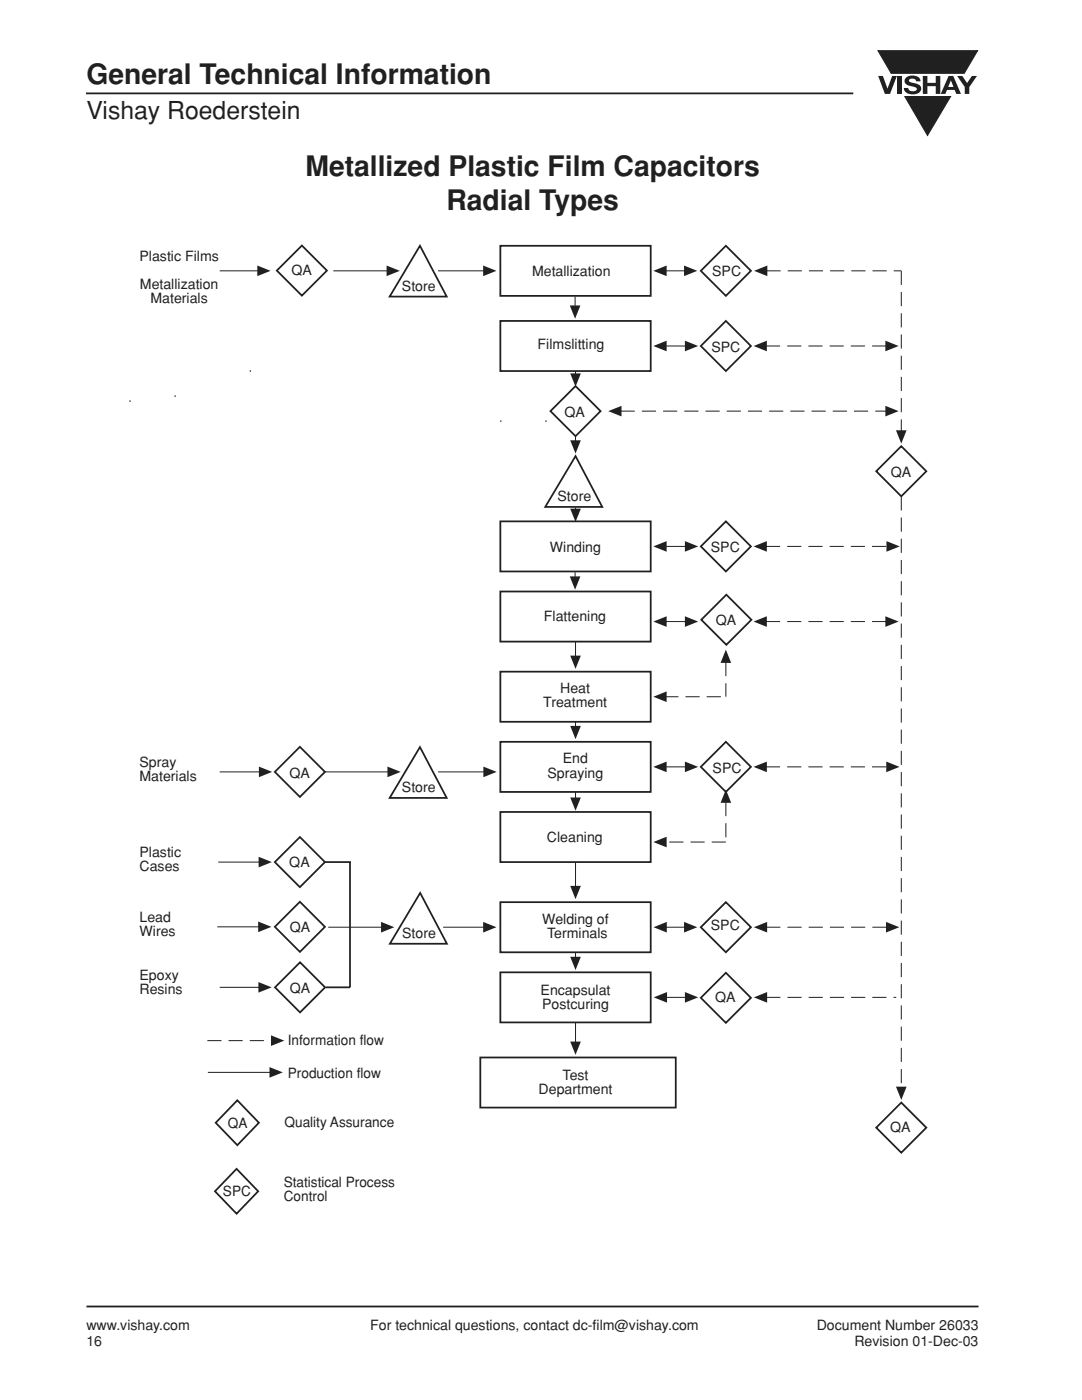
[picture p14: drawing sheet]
<svg xmlns="http://www.w3.org/2000/svg" width="216mm" height="279mm" viewBox="0 0 216 279" stroke-linecap="round" stroke-linejoin="round" font-family="sans-serif">
<defs><g id="words">
<g font-size="5.6" fill="#231f20">
<text x="17.2" y="16.7">General Technical Information</text>
<text x="61" y="35.1">Metallized Plastic Film Capacitors</text>
<text x="89.1" y="41.8">Radial Types</text>
</g>
<text font-size="4.9" fill="#231f20" x="17.2" y="23.8">Vishay Roederstein</text>
<g font-size="2.8" fill="#231f20">
<text x="27.8" y="52.1">Plastic Films</text>
<text x="27.9" y="57.7">Metallization</text>
<text x="58.1" y="54.8">QA</text>
<text x="80.2" y="58.1">Store</text>
<text x="106.2" y="55.2">Metallization</text>
<text x="142.1" y="55.1">SPC</text>
<text x="30" y="60.5">Materials</text>
<text x="107.3" y="69.7">Filmslitting</text>
<text x="142" y="70.3">SPC</text>
<text x="112.6" y="83.2">QA</text>
<text x="177.8" y="95.1">QA</text>
<text x="111.2" y="100.1">Store</text>
<text x="109.7" y="110.1">Winding</text>
<text x="141.8" y="110.2">SPC</text>
<text x="108.5" y="124">Flattening</text>
<text x="142.8" y="124.8">QA</text>
<text x="108.4" y="141.1">Treatment</text>
<text x="111.8" y="138.3">Heat</text>
<text x="27.8" y="153">Spray</text>
<text x="27.8" y="155.9">Materials</text>
<text x="57.7" y="155.2">QA</text>
<text x="109.2" y="155.2">Spraying</text>
<text x="112.3" y="152.4">End</text>
<text x="142.2" y="154.2">SPC</text>
<text x="80.2" y="158.1">Store</text>
<text x="109.1" y="168">Cleaning</text>
<text x="27.8" y="171">Plastic</text>
<text x="27.8" y="173.9">Cases</text>
<text x="57.7" y="173">QA</text>
<text x="27.8" y="184">Lead</text>
<text x="108.2" y="184.4">Welding of</text>
<text x="141.8" y="185.6">SPC</text>
<text x="27.8" y="186.9">Wires</text>
<text x="57.8" y="186">QA</text>
<text x="80.2" y="187.2">Store</text>
<text x="109.2" y="187.2">Terminals</text>
<text x="27.8" y="195.6">Epoxy</text>
<text x="27.8" y="198.4">Resins</text>
<text x="57.8" y="198.1">QA</text>
<text x="107.9" y="198.5">Encapsulat</text>
<text x="108.2" y="201.3">Postcuring</text>
<text x="142.7" y="200">QA</text>
<text x="57.4" y="208.6">Information flow</text>
<text x="57.4" y="215.1">Production flow</text>
<text x="112.3" y="215.6">Test</text>
<text x="107.5" y="218.4">Department</text>
<text x="45.5" y="225.2">QA</text>
<text x="56.8" y="224.9">Quality Assurance</text>
<text x="177.6" y="226">QA</text>
<text x="44.5" y="238.8">SPC</text>
<text x="56.6" y="236.9">Statistical Process</text>
<text x="56.6" y="239.7">Control</text>
<text x="17.2" y="265.5">www.vishay.com</text>
<text x="17.2" y="268.7">16</text>
<text x="73.9" y="265.5">For technical questions, contact dc-film@vishay.com</text>
<text x="163" y="265.5">Document Number 26033</text>
<text x="170.5" y="268.7">Revision 01-Dec-03</text>
</g>
</g></defs>
<path d="M17.2 18.6h153.1M17.2 260.7h178.1" fill="none" stroke="#231f20" stroke-width=".36"/>
<g fill="#231f20">
<path d="M175.2 15.2h1l.9 2.5 .9-2.5h1l-1.4 3.5h-1z"/>
<path d="M179.1 15.2h.9v3.5h-.9z"/>
<path d="M180.8 15.5a2.08 2.08 0 0 1 2.8 .3l.1 .4h-.9a.78 .78 0 0 0-.7-.5 .78 .78 0 0 0-.7 .4l.2 .3 1 .2a1.07 1.07 0 0 1 1.2 1 1.07 1.07 0 0 1-1.1 1.2 1.72 1.72 0 0 1-2.3-1.2h.8a.95 .95 0 0 0 .8 .6 .95 .95 0 0 0 .9-.4 1.3 1.3 0 0 0-1.2-.6 1.03 1.03 0 0 1-1-.6 1.03 1.03 0 0 1 .1-1.1z"/>
<path d="M184.1 15.2h.9v1.3h1.7v-1.3h.9v3.5h-.9v-1.5h-1.7v1.5h-.9z"/>
<path d="M191 15.2h1l1 1.4 .9-1.4h1l-1.5 2.2v1.3h-.9v-1.4z"/>
<path d="M175.2 10.1h19.9l-2.7 4.5h-14.6z"/>
<path d="M189.3 15.2h.9l1.5 3.5h-.9l-.3-.8h-1.5l-.4 .8h-.9zM189.7 16l-.5 1.4h1.1z"/>
</g>
<path d="M175.2 10.1h19.9l-2.7 4.5h-14.6z" fill="none" stroke="#231f20" stroke-width=".2"/>
<path d="M180.5 19.3h9.2l-4.6 7.7z" fill="#231f20"/>
<path d="M180.5 19.3h9.2l-4.6 7.7zM43.8 154h8" fill="none" stroke="#231f20" stroke-width=".2"/>
<g fill="none" stroke="#231f20" stroke-width=".35">
<path d="M99.8 49.1h30v10h-30zM139.8 54.1l5-5 5 5-5 5zM34.8 79.1h.1M49.8 74.1h.1M99.8 64.1h30v10h-30zM139.8 69.1l5-5 5 5-5 5zM25.8 80.1h.1M99.8 84.1h.1M108.8 84.1h.1M109.8 82.1l5-5 5 5-5 5zM174.8 94l5-5 5 5-5 5zM99.8 118h30v10h-30z"/>
<path d="M99.8 104h30v10h-30zM139.8 109l5-5 5 5-5 5zM99.8 134h30v10h-30zM139.9 123.7l5-5 5 5-5 5zM59.8 149l5 5-5 5-5-5zM99.8 148h30v10h-30zM139.8 153l5-5 5 5-5 5zM54.8 172l5-5 5 5-5 5zM59.8 180l5 5-5 5-5-5zM64.8 172h5v25h-4.8M69.8 172h.1M99.8 162h30v10h-30z"/>
<path d="M54.9 197l5-5 5 5-5 5zM99.8 180h30v10h-30zM99.8 194h30v10h-30zM139.8 185l5-5 5 5-5 5zM95.8 211h39v10h-39zM174.8 225l5-5 5 5-5 5z"/>
</g>
<path d="M51.7 153l2.6 1-2.6 1.1z" fill-rule="evenodd" fill="#231f20"/>
<path d="M43.5 172h8.3" fill="none" stroke="#231f20" stroke-width=".2"/>
<path d="M51.6 171l2.7 1-2.7 1.1z" fill-rule="evenodd" fill="#231f20"/>
<path d="M43.4 185h8.3" fill="none" stroke="#231f20" stroke-width=".2"/>
<path d="M51.5 183.9l2.7 1.1-2.7 1z" fill-rule="evenodd" fill="#231f20"/>
<path d="M43.8 197h7.9" fill="none" stroke="#231f20" stroke-width=".2"/>
<path d="M51.6 196l2.6 1-2.6 1.1z" fill-rule="evenodd" fill="#231f20"/>
<path d="M87.4 154h9.2" fill="none" stroke="#231f20" stroke-width=".2"/>
<path d="M96.5 153l2.6 1-2.6 1.1z" fill-rule="evenodd" fill="#231f20"/>
<path d="M88.4 185h8.2" fill="none" stroke="#231f20" stroke-width=".2"/>
<path d="M96.4 184l2.7 1-2.7 1.1z" fill-rule="evenodd" fill="#231f20"/>
<path d="M65.5 185h10.7" fill="none" stroke="#231f20" stroke-width=".2"/>
<path d="M76 184l2.7 1-2.7 1.1z" fill-rule="evenodd" fill="#231f20"/>
<path d="M64.8 154h12.7" fill="none" stroke="#231f20" stroke-width=".2"/>
<path d="M77.3 153l2.7 1-2.7 1.1z" fill-rule="evenodd" fill="#231f20"/>
<path d="M66.5 54.1h10.8" fill="none" stroke="#231f20" stroke-width=".2"/>
<path d="M77.1 53l2.7 1.1-2.7 1z" fill-rule="evenodd" fill="#231f20"/>
<path d="M87.4 54.1h9.2" fill="none" stroke="#231f20" stroke-width=".2"/>
<path d="M96.4 53l2.7 1.1-2.7 1z" fill-rule="evenodd" fill="#231f20"/>
<path d="M114.8 59.2v1.9" fill="none" stroke="#231f20" stroke-width=".2"/>
<path d="M113.7 61h2.1l-1 2.6z" fill-rule="evenodd" fill="#231f20"/>
<path d="M114.8 87.1v1" fill="none" stroke="#231f20" stroke-width=".2"/>
<path d="M113.8 87.9h2.1l-1.1 2.6z" fill-rule="evenodd" fill="#231f20"/>
<path d="M114.8 101.3v.4" fill="none" stroke="#231f20" stroke-width=".2"/>
<path d="M113.8 101.5h2.1l-1.1 2.7z" fill-rule="evenodd" fill="#231f20"/>
<path d="M114.8 114.2v1" fill="none" stroke="#231f20" stroke-width=".2"/>
<path d="M113.7 115h2.1l-1 2.7z" fill-rule="evenodd" fill="#231f20"/>
<path d="M114.8 74.1v.6" fill="none" stroke="#231f20" stroke-width=".2"/>
<path d="M113.8 74.5h2.1l-1.1 2.7z" fill-rule="evenodd" fill="#231f20"/>
<path d="M114.8 144v1" fill="none" stroke="#231f20" stroke-width=".2"/>
<path d="M113.8 144.9h2.1l-1.1 2.6z" fill-rule="evenodd" fill="#231f20"/>
<path d="M114.8 128.1v2.9" fill="none" stroke="#231f20" stroke-width=".2"/>
<path d="M113.8 130.8h2.1l-1.1 2.7z" fill-rule="evenodd" fill="#231f20"/>
<path d="M114.8 172v5" fill="none" stroke="#231f20" stroke-width=".2"/>
<path d="M113.8 176.8h2.1l-1.1 2.6z" fill-rule="evenodd" fill="#231f20"/>
<path d="M114.8 158v1.3" fill="none" stroke="#231f20" stroke-width=".2"/>
<path d="M113.8 159.2h2.1l-1.1 2.6z" fill-rule="evenodd" fill="#231f20"/>
<path d="M114.8 190v1.1" fill="none" stroke="#231f20" stroke-width=".2"/>
<path d="M113.8 190.9h2.1l-1.1 2.7z" fill-rule="evenodd" fill="#231f20"/>
<path d="M114.8 204v4" fill="none" stroke="#231f20" stroke-width=".2"/>
<path d="M113.8 207.9h2.1l-1.1 2.6z" fill-rule="evenodd" fill="#231f20"/>
<path d="M139.8 199.1l5-5 5 5-5 5z" fill="none" stroke="#231f20" stroke-width=".35"/>
<path d="M132.8 54.1h3.9" fill="none" stroke="#231f20" stroke-width=".2"/>
<g fill="#231f20">
<path d="M130.4 54.1l2.6-1.1v2.1z" fill-rule="evenodd"/>
<path d="M136.5 53l2.6 1.1-2.6 1z" fill-rule="evenodd"/>
</g>
<path d="M132.8 69.1h4" fill="none" stroke="#231f20" stroke-width=".2"/>
<g fill="#231f20">
<path d="M130.4 69.1l2.6-1.1v2.1z" fill-rule="evenodd"/>
<path d="M136.7 68l2.6 1.1-2.6 1z" fill-rule="evenodd"/>
</g>
<path d="M132.8 109h4" fill="none" stroke="#231f20" stroke-width=".2"/>
<g fill="#231f20">
<path d="M130.4 109l2.6-1v2.1z" fill-rule="evenodd"/>
<path d="M136.7 108l2.6 1-2.6 1.1z" fill-rule="evenodd"/>
</g>
<path d="M132.8 124h4" fill="none" stroke="#231f20" stroke-width=".2"/>
<g fill="#231f20">
<path d="M130.4 124l2.6-1v2.1z" fill-rule="evenodd"/>
<path d="M136.7 123l2.6 1-2.6 1.1z" fill-rule="evenodd"/>
</g>
<path d="M132.9 199h3.9" fill="none" stroke="#231f20" stroke-width=".2"/>
<g fill="#231f20">
<path d="M130.5 199l2.6-1v2.1z" fill-rule="evenodd"/>
<path d="M136.7 198l2.6 1-2.6 1.1z" fill-rule="evenodd"/>
</g>
<path d="M132.9 185h3.8" fill="none" stroke="#231f20" stroke-width=".2"/>
<g fill="#231f20">
<path d="M130.4 185l2.7-1v2.1z" fill-rule="evenodd"/>
<path d="M136.5 184l2.6 1-2.6 1.1z" fill-rule="evenodd"/>
</g>
<path d="M179.8 99v118" fill="none" stroke="#231f20" stroke-width=".2" stroke-dasharray="2.8 1.4" stroke-linecap="butt"/>
<path d="M178.8 216.9h2.1l-1.1 2.6z" fill-rule="evenodd" fill="#231f20"/>
<path d="M179.8 54.1v32" fill="none" stroke="#231f20" stroke-width=".2" stroke-dasharray="2.8 1.4" stroke-linecap="butt"/>
<path d="M178.8 85.9h2.1l-1.1 2.6z" fill-rule="evenodd" fill="#231f20"/>
<path d="M144.8 168h-12" fill="none" stroke="#231f20" stroke-width=".2" stroke-dasharray="2.8 1.4" stroke-linecap="butt"/>
<path d="M130.4 168l2.6-1v2.1z" fill-rule="evenodd" fill="#231f20"/>
<path d="M152.8 69.1h24" fill="none" stroke="#231f20" stroke-width=".2" stroke-dasharray="2.8 1.4" stroke-linecap="butt"/>
<g fill="#231f20">
<path d="M150.4 69.1l2.6-1.1v2.1z" fill-rule="evenodd"/>
<path d="M176.7 68l2.6 1.1-2.6 1z" fill-rule="evenodd"/>
</g>
<path d="M123.8 82.1h53" fill="none" stroke="#231f20" stroke-width=".2" stroke-dasharray="2.8 1.4" stroke-linecap="butt"/>
<g fill="#231f20">
<path d="M121.4 82.1l2.6-1.1v2.1z" fill-rule="evenodd"/>
<path d="M176.7 81l2.6 1.1-2.6 1z" fill-rule="evenodd"/>
</g>
<path d="M152.8 109h24.3" fill="none" stroke="#231f20" stroke-width=".2" stroke-dasharray="2.8 1.4" stroke-linecap="butt"/>
<g fill="#231f20">
<path d="M150.4 109l2.6-1v2.1z" fill-rule="evenodd"/>
<path d="M176.9 108l2.6 1-2.6 1.1z" fill-rule="evenodd"/>
</g>
<path d="M152.8 124h24" fill="none" stroke="#231f20" stroke-width=".2" stroke-dasharray="2.8 1.4" stroke-linecap="butt"/>
<g fill="#231f20">
<path d="M150.4 124l2.6-1v2.1z" fill-rule="evenodd"/>
<path d="M176.7 123l2.6 1-2.6 1.1z" fill-rule="evenodd"/>
</g>
<path d="M152.8 153h24.2" fill="none" stroke="#231f20" stroke-width=".2" stroke-dasharray="2.8 1.4" stroke-linecap="butt"/>
<g fill="#231f20">
<path d="M150.4 153l2.6-1v2.1z" fill-rule="evenodd"/>
<path d="M176.8 152l2.7 1-2.7 1.1z" fill-rule="evenodd"/>
</g>
<path d="M152.9 185h24.1" fill="none" stroke="#231f20" stroke-width=".2" stroke-dasharray="2.8 1.4" stroke-linecap="butt"/>
<g fill="#231f20">
<path d="M150.4 185l2.7-1v2.1z" fill-rule="evenodd"/>
<path d="M176.8 184l2.6 1-2.6 1.1z" fill-rule="evenodd"/>
</g>
<path d="M152.9 199h25.9" fill="none" stroke="#231f20" stroke-width=".2" stroke-dasharray="2.8 1.4" stroke-linecap="butt"/>
<path d="M150.4 199l2.7-1v2.1z" fill-rule="evenodd" fill="#231f20"/>
<path d="M152.9 54.1h26.9" fill="none" stroke="#231f20" stroke-width=".2" stroke-dasharray="2.8 1.4" stroke-linecap="butt"/>
<path d="M150.5 54.1l2.6-1.1v2.1z" fill-rule="evenodd" fill="#231f20"/>
<path d="M132.8 153h4" fill="none" stroke="#231f20" stroke-width=".2"/>
<g fill="#231f20">
<path d="M130.4 153l2.6-1v2.1z" fill-rule="evenodd"/>
<path d="M136.7 152l2.6 1-2.6 1.1z" fill-rule="evenodd"/>
</g>
<path d="M143.8 139h-11" fill="none" stroke="#231f20" stroke-width=".2" stroke-dasharray="2.8 1.4" stroke-linecap="butt"/>
<path d="M130.4 139l2.6-1v2.1z" fill-rule="evenodd" fill="#231f20"/>
<path d="M144.8 132.1v6.9" fill="none" stroke="#231f20" stroke-width=".2" stroke-dasharray="2.8 1.4" stroke-linecap="butt"/>
<path d="M144.8 129.7l1.1 2.6h-2.1z" fill-rule="evenodd" fill="#231f20"/>
<path d="M144.8 160v8" fill="none" stroke="#231f20" stroke-width=".2" stroke-dasharray="2.8 1.4" stroke-linecap="butt"/>
<path d="M144.8 157.6l1.1 2.6h-2.1z" fill-rule="evenodd" fill="#231f20"/>
<path d="M43.8 54.1h7.7" fill="none" stroke="#231f20" stroke-width=".2"/>
<path d="M51.3 53l2.7 1.1-2.7 1z" fill-rule="evenodd" fill="#231f20"/>
<path d="M55.2 54l5-5 5 5-5 5zM83.8 49l5.3 10.2h-11.3zM83.8 149.1l5.3 10.1h-11.3zM83.8 178.2l5.4 10.1h-11.4z" fill="none" stroke="#231f20" stroke-width=".35"/>
<path d="M41.4 207.7h12.9" fill="none" stroke="#231f20" stroke-width=".2" stroke-dasharray="2.8 1.4" stroke-linecap="butt"/>
<path d="M54.1 206.6l2.6 1.1-2.6 1z" fill-rule="evenodd" fill="#231f20"/>
<path d="M47.4 219.6l4.3 4.5-4.3 4.4-4.4-4.4zM47.2 233.3l4.3 4.4-4.3 4.5-4.3-4.5z" fill="none" stroke="#231f20" stroke-width=".35"/>
<path d="M41.5 214h12.5" fill="none" stroke="#231f20" stroke-width=".2"/>
<path d="M53.8 213l2.6 1-2.6 1.1z" fill-rule="evenodd" fill="#231f20"/>
<path d="M114.8 91l5.4 10.2h-11.4z" fill="none" stroke="#231f20" stroke-width=".35"/>
<use href="#words"/>
</svg>
